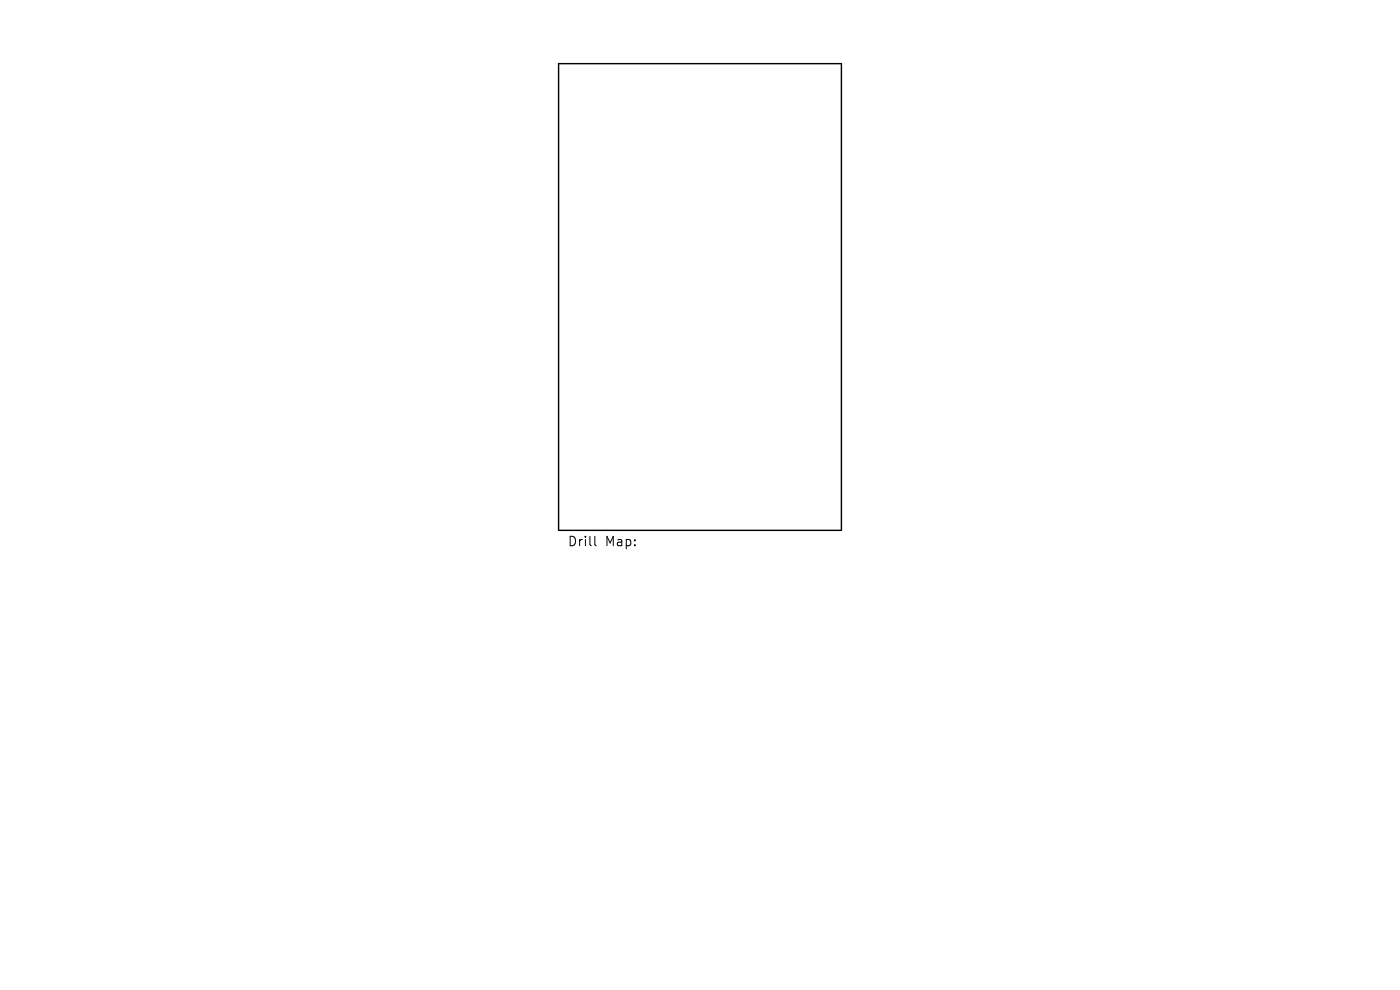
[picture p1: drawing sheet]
<svg xmlns="http://www.w3.org/2000/svg" width="297mm" height="210mm" viewBox="0 0 297 210" stroke-linecap="round" stroke-linejoin="round" font-family="sans-serif">
<defs><g id="words">
<g font-size="2.8">
<text x="120.4" y="116.2">Drill</text>
<text x="128.4" y="116.2">Map:</text>
</g>
</g></defs>
<path d="M118.5 13.5h60v99h-60z" fill="none" stroke="#000" stroke-width=".3"/>
<path d="M126.2 113.8v1.7l.3 .3" fill="none" stroke="#000" stroke-width=".21"/>
<use href="#words"/>
</svg>
